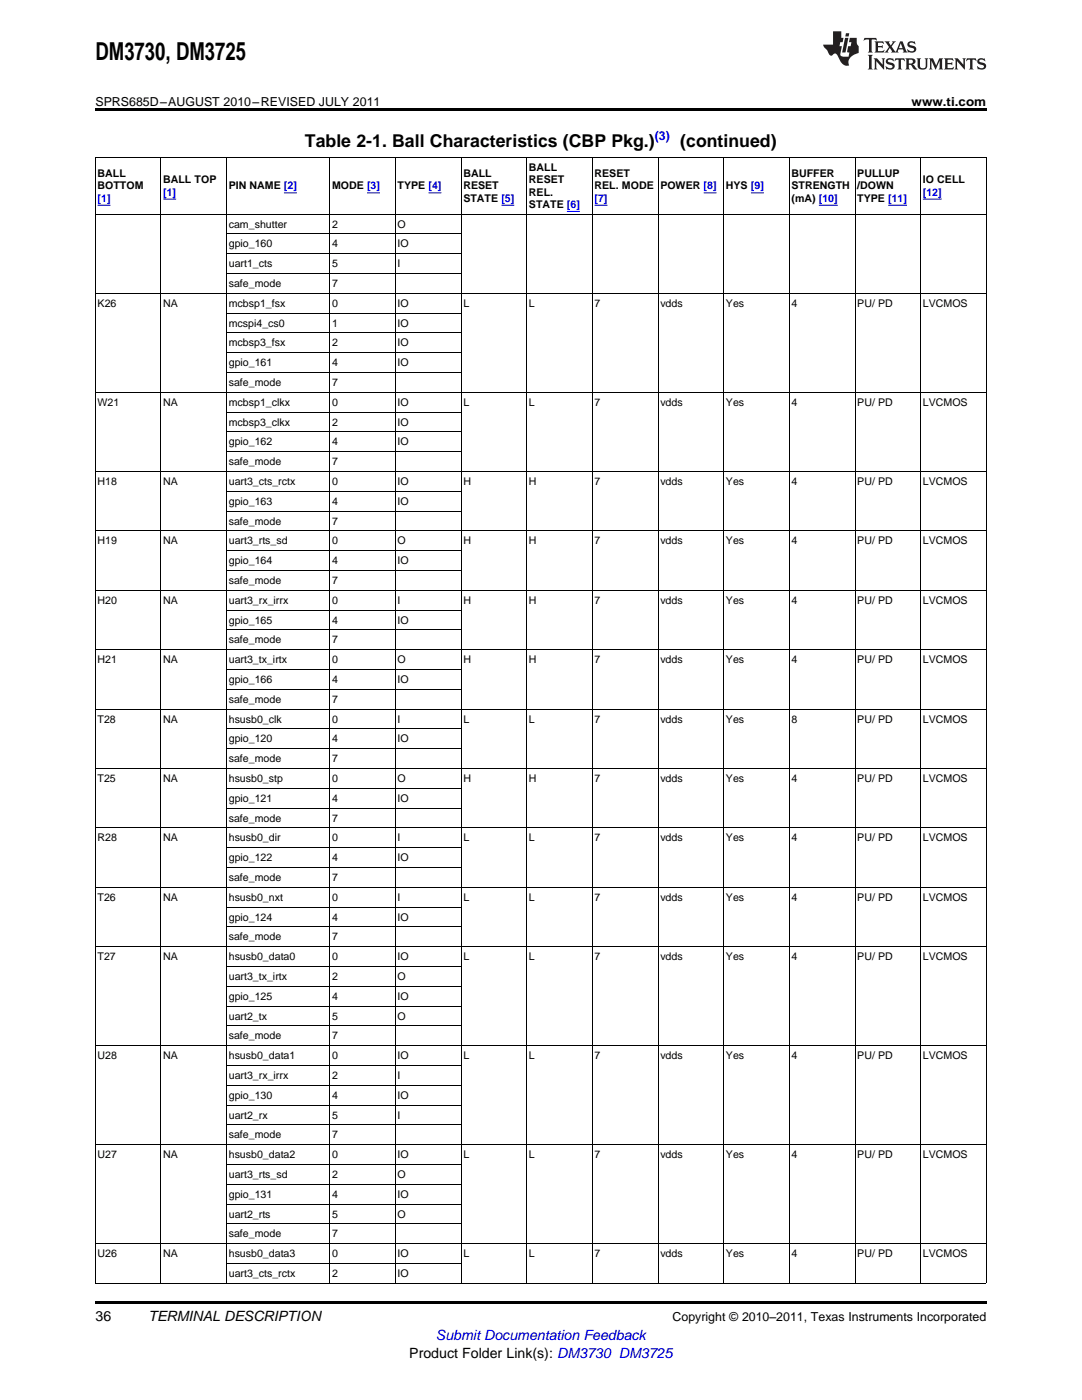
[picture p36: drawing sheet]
<svg xmlns="http://www.w3.org/2000/svg" width="216mm" height="279mm" viewBox="0 0 216 279" stroke-linecap="round" stroke-linejoin="round" font-family="sans-serif">
<defs><g id="words">
<text font-size="4.9" x="19" y="12">DM3730, DM3725</text>
<g font-size="3.5">
<text x="60.9" y="29.3">Table 2-1. Ball Characteristics (CBP Pkg.)</text>
<text x="135.7" y="29.3">(continued)</text>
</g>
<g font-size="2.8">
<text x="19" y="263.6">36</text>
<text x="29.6" y="263.6">TERMINAL DESCRIPTION</text>
<text x="81.7" y="270.9">Product Folder Link(s): DM3730 DM3725</text>
</g>
<text font-size="2.8" fill="#00f" x="87" y="267.4">Submit Documentation Feedback</text>
<g font-size="2.5">
<text x="19" y="21.1">SPRS685D–AUGUST 2010–REVISED JULY 2011</text>
<text x="181.9" y="21.1">www.ti.com</text>
<text x="134.2" y="263.6">Copyright © 2010–2011, Texas Instruments Incorporated</text>
</g>
<text font-size="2.5" fill="#00f" x="130.6" y="27.9">(3)</text>
<g font-size="2.1">
<text x="19.5" y="35.3">BALL</text>
<text x="92.5" y="35.3">BALL</text>
<text x="105.6" y="34.1">BALL</text>
<text x="118.6" y="35.3">RESET</text>
<text x="157.9" y="35.3">BUFFER</text>
<text x="171.1" y="35.3">PULLUP</text>
<text x="19.5" y="37.8">BOTTOM</text>
<text x="32.6" y="36.5">BALL TOP</text>
<text x="45.6" y="37.8">PIN NAME [2]</text>
<text x="66.3" y="37.8">MODE [3]</text>
<text x="79.3" y="37.8">TYPE [4]</text>
<text x="92.5" y="37.8">RESET</text>
<text x="92.5" y="40.3">STATE [5]</text>
<text x="105.6" y="36.5">RESET</text>
<text x="105.6" y="39">REL.</text>
<text x="105.6" y="41.5">STATE [6]</text>
<text x="118.6" y="37.8">REL. MODE</text>
<text x="131.8" y="37.8">POWER [8]</text>
<text x="144.9" y="37.8">HYS [9]</text>
<text x="157.9" y="37.8">STRENGTH</text>
<text x="157.9" y="40.3">(mA) [10]</text>
<text x="171.1" y="37.8">/DOWN</text>
<text x="171.1" y="40.3">TYPE [11]</text>
<text x="184.1" y="36.5">IO CELL</text>
<text x="45.6" y="45.4">cam_shutter</text>
<text x="66.3" y="45.4">2</text>
<text x="79.3" y="45.4">O</text>
<text x="45.6" y="49.4">gpio_160</text>
<text x="45.6" y="53.3">uart1_cts</text>
<text x="66.3" y="49.4">4</text>
<text x="66.3" y="53.3">5</text>
<text x="79.3" y="49.4">IO</text>
<text x="79.3" y="53.3">I</text>
<text x="45.6" y="57.3">safe_mode</text>
<text x="66.3" y="57.3">7</text>
<text x="19.5" y="61.2">K26</text>
<text x="32.6" y="61.2">NA</text>
<text x="45.6" y="61.2">mcbsp1_fsx</text>
<text x="45.6" y="65.2">mcspi4_cs0</text>
<text x="66.3" y="61.2">0</text>
<text x="66.3" y="65.2">1</text>
<text x="79.3" y="61.2">IO</text>
<text x="79.3" y="65.2">IO</text>
<text x="92.5" y="61.2">L</text>
<text x="105.6" y="61.2">L</text>
<text x="118.6" y="61.2">7</text>
<text x="131.8" y="61.2">vdds</text>
<text x="144.9" y="61.2">Yes</text>
<text x="157.9" y="61.2">4</text>
<text x="171.1" y="61.2">PU/ PD</text>
<text x="184.1" y="61.2">LVCMOS</text>
<text x="45.6" y="69.1">mcbsp3_fsx</text>
<text x="66.3" y="69.1">2</text>
<text x="79.3" y="69.1">IO</text>
<text x="45.6" y="73.1">gpio_161</text>
<text x="45.6" y="77">safe_mode</text>
<text x="66.3" y="73.1">4</text>
<text x="66.3" y="77">7</text>
<text x="79.3" y="73.1">IO</text>
<text x="19.5" y="81">W21</text>
<text x="32.6" y="81">NA</text>
<text x="45.6" y="81">mcbsp1_clkx</text>
<text x="66.3" y="81">0</text>
<text x="79.3" y="81">IO</text>
<text x="92.5" y="81">L</text>
<text x="105.6" y="81">L</text>
<text x="118.6" y="81">7</text>
<text x="131.8" y="81">vdds</text>
<text x="144.9" y="81">Yes</text>
<text x="157.9" y="81">4</text>
<text x="171.1" y="81">PU/ PD</text>
<text x="184.1" y="81">LVCMOS</text>
<text x="45.6" y="84.9">mcbsp3_clkx</text>
<text x="45.6" y="88.9">gpio_162</text>
<text x="66.3" y="84.9">2</text>
<text x="66.3" y="88.9">4</text>
<text x="79.3" y="84.9">IO</text>
<text x="79.3" y="88.9">IO</text>
<text x="45.6" y="92.9">safe_mode</text>
<text x="66.3" y="92.9">7</text>
<text x="19.5" y="96.8">H18</text>
<text x="32.6" y="96.8">NA</text>
<text x="45.6" y="96.8">uart3_cts_rctx</text>
<text x="45.6" y="100.8">gpio_163</text>
<text x="66.3" y="96.8">0</text>
<text x="66.3" y="100.8">4</text>
<text x="79.3" y="96.8">IO</text>
<text x="79.3" y="100.8">IO</text>
<text x="92.5" y="96.8">H</text>
<text x="105.6" y="96.8">H</text>
<text x="118.6" y="96.8">7</text>
<text x="131.8" y="96.8">vdds</text>
<text x="144.9" y="96.8">Yes</text>
<text x="157.9" y="96.8">4</text>
<text x="171.1" y="96.8">PU/ PD</text>
<text x="184.1" y="96.8">LVCMOS</text>
<text x="45.6" y="104.7">safe_mode</text>
<text x="66.3" y="104.7">7</text>
<text x="19.5" y="108.7">H19</text>
<text x="32.6" y="108.7">NA</text>
<text x="45.6" y="108.7">uart3_rts_sd</text>
<text x="45.6" y="112.6">gpio_164</text>
<text x="66.3" y="108.7">0</text>
<text x="66.3" y="112.6">4</text>
<text x="79.3" y="108.7">O</text>
<text x="79.3" y="112.6">IO</text>
<text x="92.5" y="108.7">H</text>
<text x="105.6" y="108.7">H</text>
<text x="118.6" y="108.7">7</text>
<text x="131.8" y="108.7">vdds</text>
<text x="144.9" y="108.7">Yes</text>
<text x="157.9" y="108.7">4</text>
<text x="171.1" y="108.7">PU/ PD</text>
<text x="184.1" y="108.7">LVCMOS</text>
<text x="45.6" y="116.6">safe_mode</text>
<text x="66.3" y="116.6">7</text>
<text x="19.5" y="120.5">H20</text>
<text x="32.6" y="120.5">NA</text>
<text x="45.6" y="120.5">uart3_rx_irrx</text>
<text x="45.6" y="124.5">gpio_165</text>
<text x="66.3" y="120.5">0</text>
<text x="66.3" y="124.5">4</text>
<text x="79.3" y="120.5">I</text>
<text x="79.3" y="124.5">IO</text>
<text x="92.5" y="120.5">H</text>
<text x="105.6" y="120.5">H</text>
<text x="118.6" y="120.5">7</text>
<text x="131.8" y="120.5">vdds</text>
<text x="144.9" y="120.5">Yes</text>
<text x="157.9" y="120.5">4</text>
<text x="171.1" y="120.5">PU/ PD</text>
<text x="184.1" y="120.5">LVCMOS</text>
<text x="45.6" y="128.4">safe_mode</text>
<text x="66.3" y="128.4">7</text>
<text x="19.5" y="132.4">H21</text>
<text x="32.6" y="132.4">NA</text>
<text x="45.6" y="132.4">uart3_tx_irtx</text>
<text x="45.6" y="136.3">gpio_166</text>
<text x="66.3" y="132.4">0</text>
<text x="66.3" y="136.3">4</text>
<text x="79.3" y="132.4">O</text>
<text x="79.3" y="136.3">IO</text>
<text x="92.5" y="132.4">H</text>
<text x="105.6" y="132.4">H</text>
<text x="118.6" y="132.4">7</text>
<text x="131.8" y="132.4">vdds</text>
<text x="144.9" y="132.4">Yes</text>
<text x="157.9" y="132.4">4</text>
<text x="171.1" y="132.4">PU/ PD</text>
<text x="184.1" y="132.4">LVCMOS</text>
<text x="45.6" y="140.3">safe_mode</text>
<text x="66.3" y="140.3">7</text>
<text x="19.5" y="144.2">T28</text>
<text x="32.6" y="144.2">NA</text>
<text x="45.6" y="144.2">hsusb0_clk</text>
<text x="45.6" y="148.2">gpio_120</text>
<text x="66.3" y="144.2">0</text>
<text x="66.3" y="148.2">4</text>
<text x="79.3" y="144.2">I</text>
<text x="79.3" y="148.2">IO</text>
<text x="92.5" y="144.2">L</text>
<text x="105.6" y="144.2">L</text>
<text x="118.6" y="144.2">7</text>
<text x="131.8" y="144.2">vdds</text>
<text x="144.9" y="144.2">Yes</text>
<text x="157.9" y="144.2">8</text>
<text x="171.1" y="144.2">PU/ PD</text>
<text x="184.1" y="144.2">LVCMOS</text>
<text x="45.6" y="152.1">safe_mode</text>
<text x="66.3" y="152.1">7</text>
<text x="19.5" y="156.1">T25</text>
<text x="32.6" y="156.1">NA</text>
<text x="45.6" y="156.1">hsusb0_stp</text>
<text x="45.6" y="160">gpio_121</text>
<text x="66.3" y="156.1">0</text>
<text x="66.3" y="160">4</text>
<text x="79.3" y="156.1">O</text>
<text x="79.3" y="160">IO</text>
<text x="92.5" y="156.1">H</text>
<text x="105.6" y="156.1">H</text>
<text x="118.6" y="156.1">7</text>
<text x="131.8" y="156.1">vdds</text>
<text x="144.9" y="156.1">Yes</text>
<text x="157.9" y="156.1">4</text>
<text x="171.1" y="156.1">PU/ PD</text>
<text x="184.1" y="156.1">LVCMOS</text>
<text x="19.5" y="167.9">R28</text>
<text x="32.6" y="167.9">NA</text>
<text x="45.6" y="164">safe_mode</text>
<text x="45.6" y="167.9">hsusb0_dir</text>
<text x="66.3" y="164">7</text>
<text x="66.3" y="167.9">0</text>
<text x="79.3" y="167.9">I</text>
<text x="92.5" y="167.9">L</text>
<text x="105.6" y="167.9">L</text>
<text x="118.6" y="167.9">7</text>
<text x="131.8" y="167.9">vdds</text>
<text x="144.9" y="167.9">Yes</text>
<text x="157.9" y="167.9">4</text>
<text x="171.1" y="167.9">PU/ PD</text>
<text x="184.1" y="167.9">LVCMOS</text>
<text x="45.6" y="171.9">gpio_122</text>
<text x="66.3" y="171.9">4</text>
<text x="79.3" y="171.9">IO</text>
<text x="19.5" y="179.8">T26</text>
<text x="32.6" y="179.8">NA</text>
<text x="45.6" y="175.8">safe_mode</text>
<text x="45.6" y="179.8">hsusb0_nxt</text>
<text x="66.3" y="175.8">7</text>
<text x="66.3" y="179.8">0</text>
<text x="79.3" y="179.8">I</text>
<text x="92.5" y="179.8">L</text>
<text x="105.6" y="179.8">L</text>
<text x="118.6" y="179.8">7</text>
<text x="131.8" y="179.8">vdds</text>
<text x="144.9" y="179.8">Yes</text>
<text x="157.9" y="179.8">4</text>
<text x="171.1" y="179.8">PU/ PD</text>
<text x="184.1" y="179.8">LVCMOS</text>
<text x="45.6" y="183.7">gpio_124</text>
<text x="66.3" y="183.7">4</text>
<text x="79.3" y="183.7">IO</text>
<text x="19.5" y="191.6">T27</text>
<text x="32.6" y="191.6">NA</text>
<text x="45.6" y="187.7">safe_mode</text>
<text x="45.6" y="191.6">hsusb0_data0</text>
<text x="66.3" y="187.7">7</text>
<text x="66.3" y="191.6">0</text>
<text x="79.3" y="191.6">IO</text>
<text x="92.5" y="191.6">L</text>
<text x="105.6" y="191.6">L</text>
<text x="118.6" y="191.6">7</text>
<text x="131.8" y="191.6">vdds</text>
<text x="144.9" y="191.6">Yes</text>
<text x="157.9" y="191.6">4</text>
<text x="171.1" y="191.6">PU/ PD</text>
<text x="184.1" y="191.6">LVCMOS</text>
<text x="45.6" y="195.6">uart3_tx_irtx</text>
<text x="66.3" y="195.6">2</text>
<text x="79.3" y="195.6">O</text>
<text x="45.6" y="199.5">gpio_125</text>
<text x="45.6" y="203.5">uart2_tx</text>
<text x="66.3" y="199.5">4</text>
<text x="66.3" y="203.5">5</text>
<text x="79.3" y="199.5">IO</text>
<text x="79.3" y="203.5">O</text>
<text x="45.6" y="207.4">safe_mode</text>
<text x="66.3" y="207.4">7</text>
<text x="19.5" y="211.4">U28</text>
<text x="32.6" y="211.4">NA</text>
<text x="45.6" y="211.4">hsusb0_data1</text>
<text x="45.6" y="215.3">uart3_rx_irrx</text>
<text x="66.3" y="211.4">0</text>
<text x="66.3" y="215.3">2</text>
<text x="79.3" y="211.4">IO</text>
<text x="79.3" y="215.3">I</text>
<text x="92.5" y="211.4">L</text>
<text x="105.6" y="211.4">L</text>
<text x="118.6" y="211.4">7</text>
<text x="131.8" y="211.4">vdds</text>
<text x="144.9" y="211.4">Yes</text>
<text x="157.9" y="211.4">4</text>
<text x="171.1" y="211.4">PU/ PD</text>
<text x="184.1" y="211.4">LVCMOS</text>
<text x="45.6" y="219.3">gpio_130</text>
<text x="66.3" y="219.3">4</text>
<text x="79.3" y="219.3">IO</text>
<text x="45.6" y="223.2">uart2_rx</text>
<text x="45.6" y="227.2">safe_mode</text>
<text x="66.3" y="223.2">5</text>
<text x="66.3" y="227.2">7</text>
<text x="79.3" y="223.2">I</text>
<text x="19.5" y="231.1">U27</text>
<text x="32.6" y="231.1">NA</text>
<text x="45.6" y="231.1">hsusb0_data2</text>
<text x="66.3" y="231.1">0</text>
<text x="79.3" y="231.1">IO</text>
<text x="92.5" y="231.1">L</text>
<text x="105.6" y="231.1">L</text>
<text x="118.6" y="231.1">7</text>
<text x="131.8" y="231.1">vdds</text>
<text x="144.9" y="231.1">Yes</text>
<text x="157.9" y="231.1">4</text>
<text x="171.1" y="231.1">PU/ PD</text>
<text x="184.1" y="231.1">LVCMOS</text>
<text x="45.6" y="235.1">uart3_rts_sd</text>
<text x="45.6" y="239">gpio_131</text>
<text x="66.3" y="235.1">2</text>
<text x="66.3" y="239">4</text>
<text x="79.3" y="235.1">O</text>
<text x="79.3" y="239">IO</text>
<text x="45.6" y="243">uart2_rts</text>
<text x="66.3" y="243">5</text>
<text x="79.3" y="243">O</text>
<text x="19.5" y="250.9">U26</text>
<text x="32.6" y="250.9">NA</text>
<text x="45.6" y="246.9">safe_mode</text>
<text x="45.6" y="250.9">hsusb0_data3</text>
<text x="66.3" y="246.9">7</text>
<text x="66.3" y="250.9">0</text>
<text x="79.3" y="250.9">IO</text>
<text x="92.5" y="250.9">L</text>
<text x="105.6" y="250.9">L</text>
<text x="118.6" y="250.9">7</text>
<text x="131.8" y="250.9">vdds</text>
<text x="144.9" y="250.9">Yes</text>
<text x="157.9" y="250.9">4</text>
<text x="171.1" y="250.9">PU/ PD</text>
<text x="184.1" y="250.9">LVCMOS</text>
<text x="45.6" y="254.8">uart3_cts_rctx</text>
<text x="66.3" y="254.8">2</text>
<text x="79.3" y="254.8">IO</text>
</g>
<g font-size="2.1" fill="#00f">
<text x="19.5" y="40.3">[1]</text>
<text x="32.6" y="39">[1]</text>
<text x="118.6" y="40.3">[7]</text>
<text x="184.1" y="39">[12]</text>
</g>
</g></defs>
<g fill="#231f20">
<path d="M172.5 7.6l-.1 .5 .4-.2h.6v.1v2.1l-.2 .4h.9l-.2-.4v-2.1l.1-.1h.5l.5 .2-.2-.5zM174.5 8.3l.2 .3v1.5l-.2 .4h1.8l.2-.6a1.04 1.04 0 0 1-1.3 .2v-.7h.6l.3 .2v-.6l-.3 .2h-.6v-.6l.8-.1 .4 .3-.2-.5zM176.5 8.3l.9 1.1-.9 1.1h.8l-.2-.2 .4-.7 .5 .7-.2 .2h1.5l-.2-.2 .2-.4h.9l.1 .4-.2 .2h1l-.3-.3-.7-1.9h-.5l-.9 2-.8-1 .9-1h-.8l.1 .3-.4 .5-.3-.6 .1-.2zM179.7 8.6l.4 1h-.7zM181.3 8.4a.63 .63 0 0 0-.2 .7 .63 .63 0 0 0 .6 .4l.6 .2 .1 .2a.75 .75 0 0 1-.7 .4 .75 .75 0 0 1-.6-.5l.1 .7 .1-.1a1.11 1.11 0 0 0 1.5-.6 1.13 1.13 0 0 0-1.2-.8l-.1-.4a1.04 1.04 0 0 1 1.2 .2l-.2-.5-.2 .1-.4-.2zM173.2 10.9l.2 .4v2.2l-.2 .4h1l-.3-.4v-2.2l.3-.4zM174.3 11.6l.3 .4v1.5l-.3 .4h.8l-.2-.4v-1.3l1.5 1.7v-1.9l.2-.4h-.7l.2 .4v.9l-1.1-1.3zM177 11.8a.62 .62 0 0 0-.2 .7 .62 .62 0 0 0 .6 .4l.6 .1 .1 .3a.76 .76 0 0 1-.7 .3 .76 .76 0 0 1-.7-.4l.2 .7 .1-.1a1.11 1.11 0 0 0 1.5-.6 1.13 1.13 0 0 0-1.2-.8l-.1-.4a1.04 1.04 0 0 1 1.2 .2l-.2-.6-.2 .1-.5-.1zM178.7 11.6l-.2 .6a.61 .61 0 0 1 .8-.3v1.6l-.2 .4h.9l-.2-.4v-1.6a.63 .63 0 0 1 .7 .3l-.1-.6zM180.6 11.6l.3 .4v1.5l-.3 .4h1l-.2-.2-.1-.8 .6 .2a.76 .76 0 0 0 1.2 .7l-1-1a.58 .58 0 0 0 .6-.5 .58 .58 0 0 0-.5-.6zM181.4 11.9h.1a.45 .45 0 0 1 .5 .1 .45 .45 0 0 1 .1 .5l-.8 .2zM182.9 11.6l.2 .2a2.17 2.17 0 0 0 .3 1.9 .99 .99 0 0 0 1.6-.6v-1.1l.2-.4h-.7l.2 .2a1.92 1.92 0 0 1-.2 1.8 .6 .6 0 0 1-.9-.5v-1.1l.2-.4zM185.4 11.6l.2 .4v1.5l-.2 .4h.7l-.2-.4v-1.4l.8 1.8 .8-1.8v1.4l-.2 .4h.9l-.2-.4v-1.5l.2-.4h-.8l-.6 1.5-.6-1.5zM188.4 11.6l.2 .4v1.5l-.2 .4h1.8l.1-.6a1.04 1.04 0 0 1-1.2 .1v-.6h.5l.4 .2v-.6l-.4 .2h-.5v-.7h.8l.3 .3-.1-.6zM190.5 11.6l.2 .4v1.5l-.2 .4h.7l-.2-.4v-1.3l1.5 1.7v-1.9l.2-.4h-.7l.2 .4v.9l-1.1-1.3zM192.9 11.6l-.1 .6a.61 .61 0 0 1 .7-.3l.1 1.6-.3 .4h1l-.3-.4 .1-1.6a.63 .63 0 0 1 .7 .3l-.1-.6zM195.2 11.8a.62 .62 0 0 0-.2 .7 .62 .62 0 0 0 .6 .4l.6 .1 .1 .3a.76 .76 0 0 1-.7 .3 .76 .76 0 0 1-.6-.4l.1 .7 .1-.1a1.11 1.11 0 0 0 1.6-.6 1.13 1.13 0 0 0-1.3-.8l-.1-.4a1.04 1.04 0 0 1 1.2 .2l-.1-.6-.2 .1-.5-.1z"/>
<path d="M166.2 6.3v2.6h-1.9v.4l.8 .9a.91 .91 0 0 0 1 .8 .56 .56 0 0 1 .5-.3 .56 .56 0 0 1 .5 .3l.4 .8a1.53 1.53 0 0 0 1.9 1.2 1.54 1.54 0 0 1 1-2.1l.9-.3v-1.4a1.52 1.52 0 0 1-.4-1.6h-1.3l-.2 .8h.5l-.2 .8h-.5l-.1 1v.2l.4 .1-.2 .8a1.93 1.93 0 0 1-1.6-.3l.3-1.8h-.5l.2-.8h.4l.2-.8h-.4v-1.3zM168.6 7.6l-.6 2.9h.7l.6-2.9zM168.8 6.6l-.1 .7h.6l.2-.7z"/>
</g>
<path d="M19 21.6h177.8v.6h-177.8zM19 259.7h177.8v.5h-177.8z" fill="#000"/>
<g fill="none" stroke="#000" stroke-width=".2">
<path d="M19.1 31.4h177.7v224.7h-177.8zM32.1 31.4v224.7M45.2 31.4v224.7M65.8 31.4v224.7M78.9 31.4v224.7M92 31.4v224.7M105.1 31.4v224.7M118.2 31.4v224.7M131.3 31.4v224.7M144.4 31.4v224.7M157.5 31.4v224.7M170.6 31.4v224.7"/>
<path d="M183.7 31.4v224.7M19 58.5h177.8M19 42.7h177.8M45.2 54.6h46.8M45.2 50.6h46.8M45.2 46.7h46.8M19 78.3h177.8M45.2 74.3h46.8M45.2 70.4h46.8M45.2 66.4h46.8M45.2 62.5h46.8M19 94.1h177.8"/>
<path d="M45.2 98.1h46.8M45.2 90.2h46.8M45.2 86.2h46.8M45.2 82.3h46.8M19 117.8h177.8M19 106h177.8M45.2 113.9h46.8M45.2 109.9h46.8M45.2 102h46.8M19 129.7h177.8M45.2 137.6h46.8M45.2 133.6h46.8"/>
<path d="M45.2 125.7h46.8M45.2 121.8h46.8M19 153.4h177.8M19 141.5h177.8M45.2 157.3h46.8M45.2 149.4h46.8M45.2 145.5h46.8M19 177.1h177.8M19 165.2h177.8M45.2 173.1h46.8M45.2 169.2h46.8M45.2 161.3h46.8"/>
<path d="M19 188.9h177.8M45.2 196.8h46.8M45.2 192.9h46.8M45.2 185h46.8M45.2 181h46.8M19 208.7h177.8M45.2 216.6h46.8M45.2 212.6h46.8M45.2 204.7h46.8M45.2 200.8h46.8M19 228.4h177.8M45.2 236.3h46.8"/>
<path d="M45.2 232.4h46.8M45.2 224.5h46.8M45.2 220.5h46.8M19 248.2h177.8M45.2 252.1h46.8M45.2 244.2h46.8M45.2 240.3h46.8"/>
</g>
<g fill="none" stroke="#00f" stroke-width=".2">
<path d="M32.6 39.7h2.5M56.7 38.5h2.5M73.2 38.5h2.6M85.5 38.5h2.6M140.4 38.5h2.6M149.8 38.5h2.6M184.1 39.7h3.8M19.5 41h2.6M100 41h2.6M113.1 42.2h2.6M118.6 41h2.6M163.4 41h3.8"/>
<path d="M177.2 41h3.8"/>
</g>
<use href="#words"/>
</svg>
